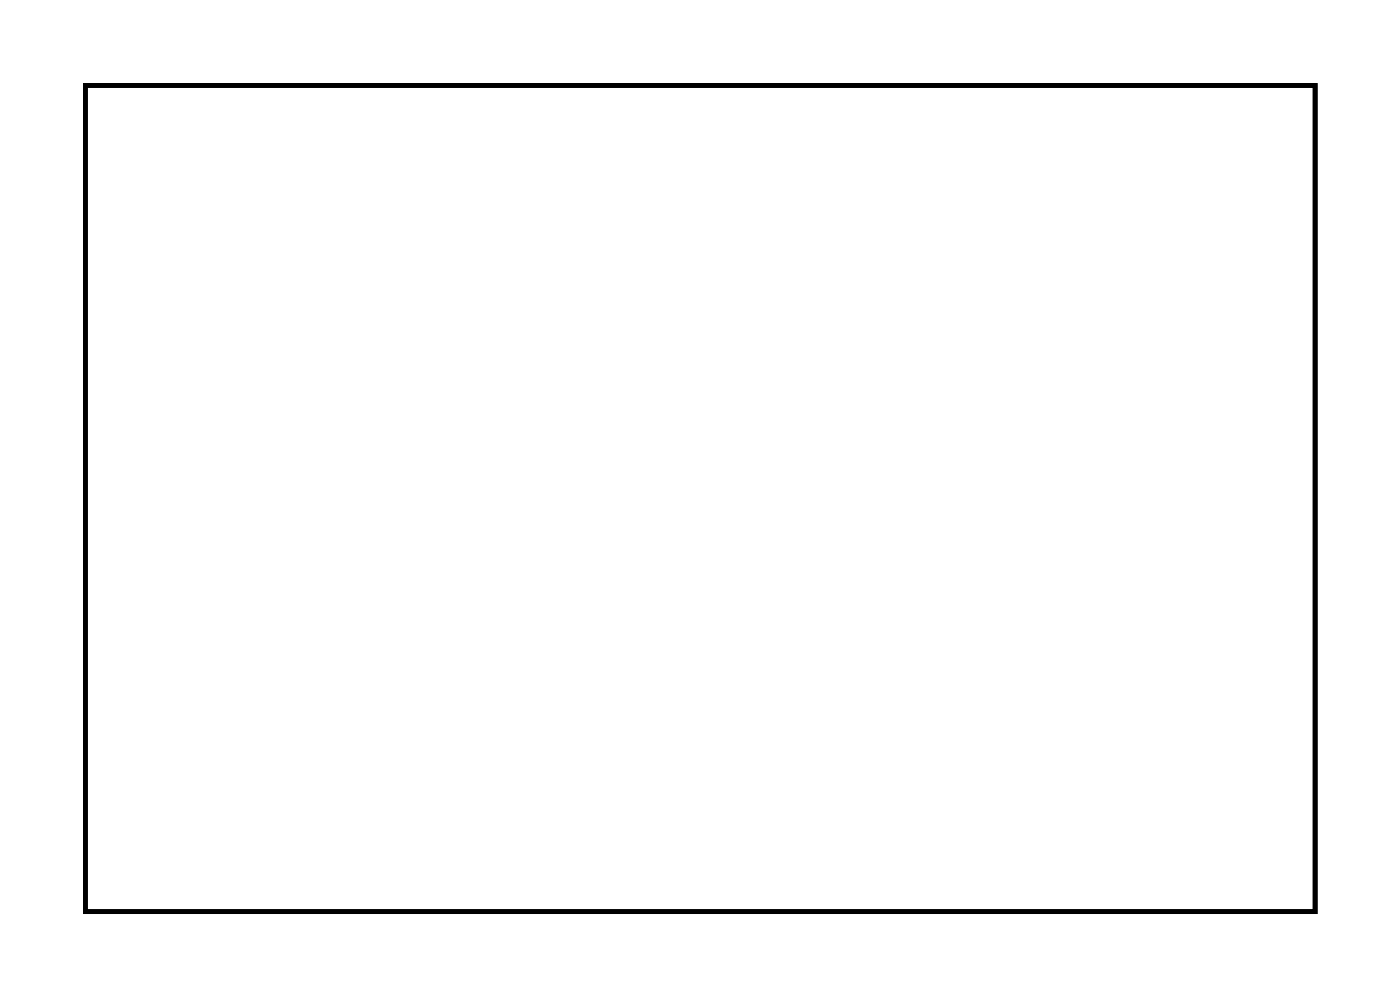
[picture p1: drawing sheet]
<svg xmlns="http://www.w3.org/2000/svg" width="60mm" height="42mm" viewBox="0 0 60 42" stroke-linecap="round" stroke-linejoin="round" font-family="sans-serif">
<path d="M3.6 3.6h52.4v35.2h-52.4z" fill="none" stroke="#000" stroke-width=".2"/>
<path d="M3.6 3.6h52.4v35.2h-52.4z" fill="none" stroke="#000" stroke-width=".04"/>
<circle cx="13.2" cy="28.7" r=".74" fill="#fff"/>
<circle cx="13.2" cy="28.7" r=".74" fill="none" stroke="#fff" stroke-width=".76" stroke-linecap="butt"/>
<circle cx="13.2" cy="31.2" r=".74" fill="#fff"/>
<circle cx="13.2" cy="31.2" r=".74" fill="none" stroke="#fff" stroke-width=".76" stroke-linecap="butt"/>
<circle cx="13.2" cy="33.7" r=".74" fill="#fff"/>
<circle cx="13.2" cy="33.7" r=".74" fill="none" stroke="#fff" stroke-width=".76" stroke-linecap="butt"/>
<circle cx="13.2" cy="28.7" r=".74" fill="#fff"/>
<circle cx="13.2" cy="28.7" r=".74" fill="none" stroke="#fff" stroke-width=".76" stroke-linecap="butt"/>
<circle cx="13.2" cy="31.2" r=".74" fill="#fff"/>
<circle cx="13.2" cy="31.2" r=".74" fill="none" stroke="#fff" stroke-width=".76" stroke-linecap="butt"/>
<circle cx="13.2" cy="33.7" r=".74" fill="#fff"/>
<circle cx="13.2" cy="33.7" r=".74" fill="none" stroke="#fff" stroke-width=".76" stroke-linecap="butt"/>
<circle cx="15.8" cy="33.7" r=".74" fill="#fff"/>
<circle cx="15.8" cy="33.7" r=".74" fill="none" stroke="#fff" stroke-width=".76" stroke-linecap="butt"/>
<circle cx="15.8" cy="31.2" r=".74" fill="#fff"/>
<circle cx="15.8" cy="31.2" r=".74" fill="none" stroke="#fff" stroke-width=".76" stroke-linecap="butt"/>
<circle cx="15.8" cy="28.7" r=".74" fill="#fff"/>
<circle cx="15.8" cy="28.7" r=".74" fill="none" stroke="#fff" stroke-width=".76" stroke-linecap="butt"/>
<circle cx="20.9" cy="13.4" r=".74" fill="#fff"/>
<circle cx="20.9" cy="13.4" r=".74" fill="none" stroke="#fff" stroke-width=".65" stroke-linecap="butt"/>
<circle cx="23.4" cy="13.4" r=".74" fill="#fff"/>
<circle cx="23.4" cy="13.4" r=".74" fill="none" stroke="#fff" stroke-width=".65" stroke-linecap="butt"/>
<circle cx="28.5" cy="13.4" r=".74" fill="#fff"/>
<circle cx="28.5" cy="13.4" r=".74" fill="none" stroke="#fff" stroke-width=".65" stroke-linecap="butt"/>
<circle cx="25.9" cy="28.7" r=".6" fill="#fff"/>
<circle cx="25.9" cy="28.7" r=".6" fill="none" stroke="#fff" stroke-width=".65" stroke-linecap="butt"/>
<path d="M25.3 28.1h1.2v1.2h-1.2z" fill="#fff"/>
<path d="M25.3 28.1h1.2v1.2h-1.2z" fill="none" stroke="#fff" stroke-width=".65" stroke-linecap="butt"/>
<circle cx="23.4" cy="28.7" r=".6" fill="#fff"/>
<circle cx="23.4" cy="28.7" r=".6" fill="none" stroke="#fff" stroke-width=".65" stroke-linecap="butt"/>
<circle cx="41.2" cy="10.9" r=".7" fill="#fff"/>
<circle cx="41.2" cy="10.9" r=".7" fill="none" stroke="#fff" stroke-width=".76" stroke-linecap="butt"/>
<circle cx="51.3" cy="10.9" r=".7" fill="#fff"/>
<circle cx="51.3" cy="10.9" r=".7" fill="none" stroke="#fff" stroke-width=".76" stroke-linecap="butt"/>
<circle cx="31" cy="28.7" r=".7" fill="#fff"/>
<circle cx="31" cy="28.7" r=".7" fill="none" stroke="#fff" stroke-width=".76" stroke-linecap="butt"/>
<circle cx="41.2" cy="28.7" r=".7" fill="#fff"/>
<circle cx="41.2" cy="28.7" r=".7" fill="none" stroke="#fff" stroke-width=".76" stroke-linecap="butt"/>
<circle cx="38.6" cy="10.9" r=".6" fill="#fff"/>
<circle cx="38.6" cy="10.9" r=".6" fill="none" stroke="#fff" stroke-width=".65" stroke-linecap="butt"/>
<path d="M38 10.3h1.2v1.2h-1.2z" fill="#fff"/>
<path d="M38 10.3h1.2v1.2h-1.2z" fill="none" stroke="#fff" stroke-width=".65" stroke-linecap="butt"/>
<circle cx="36.1" cy="10.9" r=".6" fill="#fff"/>
<circle cx="36.1" cy="10.9" r=".6" fill="none" stroke="#fff" stroke-width=".65" stroke-linecap="butt"/>
</svg>
